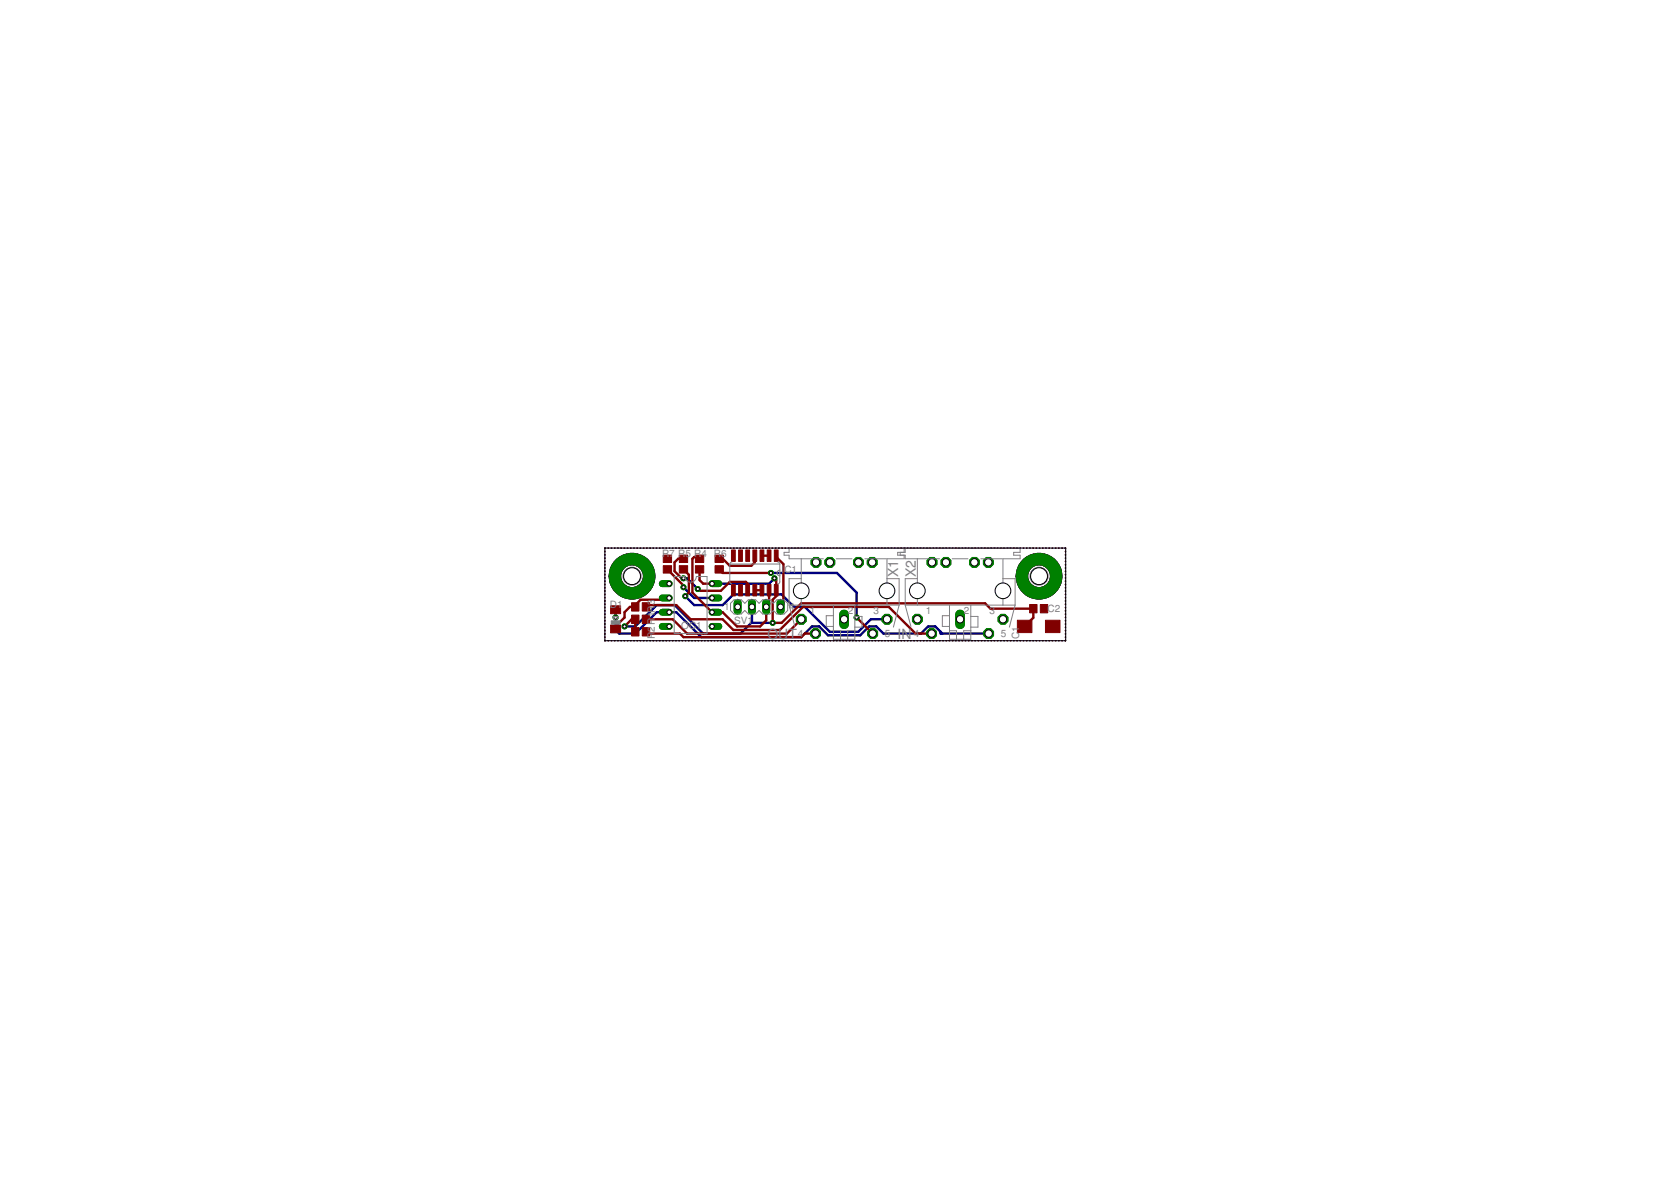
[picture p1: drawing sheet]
<svg xmlns="http://www.w3.org/2000/svg" width="297mm" height="210mm" viewBox="0 0 297 210" stroke-linecap="round" stroke-linejoin="round" font-family="sans-serif">
<defs><g id="words">
<g font-size="2.5" fill="#808080">
<text x="159.6" y="102.5" transform="rotate(-90 159.6 102.5)">X1</text>
<text x="162.8" y="102.5" transform="rotate(-90 162.8 102.5)">X2</text>
<text x="136.4" y="113.6">OUT</text>
<text x="159.6" y="113.6">IN</text>
</g>
<g font-size="1.8" fill="#808080">
<text x="117.7" y="99">R7 R5 R4 R6</text>
<text x="138.9" y="101.8">I</text>
<text x="139.4" y="101.8">C1</text>
<text x="108.4" y="108">D1</text>
<text x="116.4" y="113.6" transform="rotate(-90 116.4 113.6)">R</text>
<text x="116.4" y="112.3" transform="rotate(-90 116.4 112.3)">2R</text>
<text x="116.4" y="109.7" transform="rotate(-90 116.4 109.7)">1R3</text>
<text x="121.1" y="111.7">OC1</text>
<text x="128.7" y="108.5">1</text>
<text x="130.5" y="111">SV1</text>
<text x="140.3" y="108.5">4</text>
<text x="141.8" y="113.2">4</text>
<text x="144" y="109.1">1</text>
<text x="150.7" y="109.1">2</text>
<text x="155.3" y="109.1">3</text>
<text x="157.3" y="113.2">5</text>
<text x="162.4" y="113.2">4</text>
<text x="164.6" y="109.1">1</text>
<text x="171.3" y="109.1">2</text>
<text x="175.9" y="109.1">3</text>
<text x="177.9" y="113.2">5</text>
<text x="181.1" y="113.6" transform="rotate(-90 181.1 113.6)">C</text>
<text x="181.1" y="112.3" transform="rotate(-90 181.1 112.3)">1</text>
<text x="186.2" y="108.8">C2</text>
</g>
</g></defs>
<g fill="#000080" stroke="#000080" stroke-width=".18">
<path d="M181.9 99.4a4.1 4.1 0 0 1 6.4 1.1 4.1 4.1 0 0 1-2.6 5.9 4.1 4.1 0 0 1-5.1-4h2.1a2.04 2.04 0 0 1 3-1.8 2.04 2.04 0 0 1 .2 3.5 2.04 2.04 0 0 1-3.2-1.4v-.3h-2.1a4.2 4.2 0 0 1 1.3-3z" fill-rule="evenodd"/>
<path d="M109.6 99.4a4.1 4.1 0 0 1 6.3 1.1 4.1 4.1 0 0 1-2.6 5.8 4.1 4.1 0 0 1-5-3.9h2a2.04 2.04 0 0 1 3-1.8 2.04 2.04 0 0 1 .2 3.5 2.04 2.04 0 0 1-3.2-1.4v-.3h-2a4 4 0 0 1 1.3-3z" fill-rule="evenodd"/>
<path d="M181.9 99.4a4.1 4.1 0 0 1 6.4 1.1 4.1 4.1 0 0 1-2.6 5.9 4.1 4.1 0 0 1-5.1-4h2.1a2.04 2.04 0 0 1 3-1.8 2.04 2.04 0 0 1 .2 3.5 2.04 2.04 0 0 1-3.2-1.4v-.3h-2.1a4.2 4.2 0 0 1 1.3-3z" fill-rule="evenodd"/>
<path d="M109.6 99.4a4.1 4.1 0 0 1 6.3 1.1 4.1 4.1 0 0 1-2.6 5.8 4.1 4.1 0 0 1-5-3.9h2a2.04 2.04 0 0 1 3-1.8 2.04 2.04 0 0 1 .2 3.5 2.04 2.04 0 0 1-3.2-1.4v-.3h-2a4 4 0 0 1 1.3-3z" fill-rule="evenodd"/>
</g>
<path d="M109.4 109.7v2.3l.7 .6h2.8l3.8-3.8h3.5l4.5 4.4h17.7l1.9-1.9h1.3l1.6 1.6h5.7l1.6-1.6h1.3l1.2 1.3h6.7l1.3-1.3h1.2l1.3 1.3M121.5 104.4l1.9 1.9h3.2M121.5 102.8h.6l1.9 1.9M121.8 106l1.6 1.5h5.1l1.9-1.9h8.5l2.3 2.3h1.9l4.4 4.4h5.1l2.2-2.2h2.9M133.7 107.9v2.7M133.7 110.6l.1 .1h3.6M133.7 110.6l-2.1 2h-6.6l-5.1-5.1h-3.2l-3.8 3.8h-1.9M137 101.8h11.8l3.5 3.5v4.4M137.7 102.8l-1 .9h-10.1M167.2 112.3v.3h8.5" fill="none" stroke="#000080" stroke-width=".42"/>
<g fill="none" stroke="#000080" stroke-width=".25">
<path d="M107.5 98v.1M107.5 98.6v.1M107.5 99.2h.1M107.5 99.7v.1M107.6 97.4l-.1 .1M108.1 97.4h.1M108.7 97.4h.1M109.2 97.4h.1M109.8 97.4h.1M110.4 97.4h.1M111 97.4h.1M111.5 97.4h.1"/>
<path d="M112.1 97.4h.1M112.7 97.4h.1M113.2 97.4h.1M113.8 97.4h.1M114.4 97.4h.1M115 97.4h.1M115.5 97.4h.1M116.1 97.4h.1M116.7 97.4h.1M117.2 97.4h.1M117.8 97.4h.1M118.4 97.4h.1"/>
<path d="M119 97.4h.1M119.5 97.4h.1M120.1 97.4h.1M120.7 97.4h.1M121.3 97.4h.1M121.8 97.4h.1M122.4 97.4h.1M123 97.4h.1M123.5 97.4h.1M124.1 97.4h.1M124.7 97.4h.1M125.3 97.4h.1"/>
<path d="M125.8 97.4h.1M126.4 97.4h.1M127 97.4h.1M127.6 97.4h.1M128.1 97.4h.1M128.7 97.4h.1M129.3 97.4h.1M129.8 97.4h.1M130.4 97.4h.1M131 97.4h.1M131.6 97.4h.1M132.1 97.4h.1"/>
<path d="M132.7 97.4h.1M133.3 97.4h.1M133.8 97.4h.1M134.4 97.4h.1M135 97.4h.1M135.6 97.4h.1M136.1 97.4h.1M136.7 97.4h.1M137.3 97.4h.1M137.8 97.4h.1M138.4 97.4h.1M139 97.4h.1"/>
<path d="M139.6 97.4h.1M140.1 97.4h.1M140.7 97.4h.1M141.3 97.4h.1M141.9 97.4h.1M142.4 97.4h.1M143 97.4h.1M143.6 97.4h.1M144.1 97.4h.1M144.7 97.4h.1M145.3 97.4h.1M145.9 97.4h.1"/>
<path d="M146.4 97.4h.1M147 97.4h.1M147.6 97.4h.1M148.1 97.4h.1M148.7 97.4h.1M149.3 97.4h.1M149.9 97.4h.1M150.4 97.4h.1M151 97.4h.1M151.6 97.4h.1M152.1 97.4h.1M152.7 97.4h.1"/>
<path d="M153.3 97.4h.1M153.9 97.4h.1M154.4 97.4h.1M155 97.4h.1M155.6 97.4h.1M156.1 97.4h.1M156.7 97.4h.1M157.3 97.4h.1M157.9 97.4h.1M158.4 97.4h.1M159 97.4h.1M159.6 97.4h.1"/>
<path d="M160.2 97.4h.1M160.7 97.4h.1M161.3 97.4h.1M161.9 97.4h.1M162.5 97.4h.1M163 97.4h.1M163.6 97.4h.1M164.2 97.4h.1M164.7 97.4h.1M165.3 97.4h.1M165.9 97.4h.1M166.5 97.4h.1"/>
<path d="M167 97.4h.1M167.6 97.4h.1M168.2 97.4h.1M168.7 97.4h.1M169.3 97.4h.1M169.9 97.4h.1M170.5 97.4h.1M171 97.4h.1M171.6 97.4h.1M172.2 97.4h.1M172.7 97.4h.1M173.3 97.4h.1"/>
<path d="M173.9 97.4h.1M174.5 97.4h.1M175 97.4h.1M175.6 97.4h.1M176.2 97.4h.1M176.7 97.4h.1M177.3 97.4h.1M177.9 97.4h.1M178.5 97.4h.1M179 97.4h.1M179.6 97.4h.1M180.2 97.4h.1"/>
<path d="M180.8 97.4h.1M181.3 97.4h.1M181.9 97.4h.1M182.5 97.4h.1M183 97.4h.1M183.6 97.4h.1M184.2 97.4h.1M184.8 97.4h.1M185.3 97.4h.1M185.9 97.4h.1M186.5 97.4h.1M187 97.4h.1"/>
<path d="M187.6 97.4h.1M188.2 97.4h.1M188.8 97.4h.1M189.3 97.4l.1 .1M189.4 98v.1M189.4 98.6v.1M189.4 99.2h.1M189.4 99.7v.1M107.5 100.3v.1M107.5 100.9v.1M107.5 101.5v.1M107.5 102.1v.1"/>
<path d="M107.5 102.7h.1M107.5 103.3h.1M107.5 103.8v.1M107.5 104.4v.1M107.5 105v.1M107.5 105.6v.1M107.5 106.2v.1M107.5 106.8h.1M107.5 107.4h.1M107.5 107.9v.1M107.5 108.5v.1M107.5 109.1v.1"/>
<path d="M107.5 109.7v.1M107.5 110.3v.1M107.5 110.9v.1M107.5 111.5h.1M107.5 112v.1M107.5 112.6v.1M107.5 113.2v.1M107.5 113.8l.1 .1M108.1 113.9h.1M108.7 113.9h.1M109.2 113.9h.1M109.8 113.9h.1"/>
<path d="M110.4 113.9h.1M111 113.9h.1M111.5 113.9h.1M112.1 113.9h.1M112.7 113.9h.1M113.2 113.9h.1M113.8 113.9h.1M114.4 113.9h.1M115 113.9h.1M115.5 113.9h.1M116.1 113.9h.1M116.7 113.9h.1"/>
<path d="M117.2 113.9h.1M117.8 113.9h.1M118.4 113.9h.1M119 113.9h.1M119.5 113.9h.1M120.1 113.9h.1M120.7 113.9h.1M121.3 113.9h.1M121.8 113.9h.1M122.4 113.9h.1M123 113.9h.1M123.5 113.9h.1"/>
<path d="M124.1 113.9h.1M124.7 113.9h.1M125.3 113.9h.1M125.8 113.9h.1M126.4 113.9h.1M127 113.9h.1M127.6 113.9h.1M128.1 113.9h.1M128.7 113.9h.1M129.3 113.9h.1M129.8 113.9h.1M130.4 113.9h.1"/>
<path d="M131 113.9h.1M131.6 113.9h.1M132.1 113.9h.1M132.7 113.9h.1M133.3 113.9h.1M133.8 113.9h.1M134.4 113.9h.1M135 113.9h.1M135.6 113.9h.1M136.1 113.9h.1M136.7 113.9h.1M137.3 113.9h.1"/>
<path d="M137.8 113.9h.1M138.4 113.9h.1M139 113.9h.1M139.6 113.9h.1M140.1 113.9h.1M140.7 113.9h.1M141.3 113.9h.1M141.9 113.9h.1M142.4 113.9h.1M143 113.9h.1M143.6 113.9h.1M144.1 113.9h.1"/>
<path d="M144.7 113.9h.1M145.3 113.9h.1M145.9 113.9h.1M146.4 113.9h.1M147 113.9h.1M147.6 113.9h.1M148.1 113.9h.1M148.7 113.9h.1M149.3 113.9h.1M149.9 113.9h.1M150.4 113.9h.1M151 113.9h.1"/>
<path d="M151.6 113.9h.1M152.1 113.9h.1M152.7 113.9h.1M153.3 113.9h.1M153.9 113.9h.1M154.4 113.9h.1M155 113.9h.1M155.6 113.9h.1M156.1 113.9h.1M156.7 113.9h.1M157.3 113.9h.1M157.9 113.9h.1"/>
<path d="M158.4 113.9h.1M159 113.9h.1M159.6 113.9h.1M160.2 113.9h.1M160.7 113.9h.1M161.3 113.9h.1M161.9 113.9h.1M162.5 113.9h.1M163 113.9h.1M163.6 113.9h.1M164.2 113.9h.1M164.7 113.9h.1"/>
<path d="M165.3 113.9h.1M165.9 113.9h.1M166.5 113.9h.1M167 113.9h.1M167.6 113.9h.1M168.2 113.9h.1M168.7 113.9h.1M169.3 113.9h.1M169.9 113.9h.1M170.5 113.9h.1M171 113.9h.1M171.6 113.9h.1"/>
<path d="M172.2 113.9h.1M172.7 113.9h.1M173.3 113.9h.1M173.9 113.9h.1M174.5 113.9h.1M175 113.9h.1M175.6 113.9h.1M176.2 113.9h.1M176.7 113.9h.1M177.3 113.9h.1M177.9 113.9h.1M178.5 113.9h.1"/>
<path d="M179 113.9h.1M179.6 113.9h.1M180.2 113.9h.1M180.8 113.9h.1M181.3 113.9h.1M181.9 113.9h.1M182.5 113.9h.1M183 113.9h.1M183.6 113.9h.1M184.2 113.9h.1M184.8 113.9h.1M185.3 113.9h.1"/>
<path d="M185.9 113.9h.1M186.5 113.9h.1M187 113.9h.1M187.6 113.9h.1M188.2 113.9h.1M188.8 113.9h.1M189.4 100.3v.1M189.4 100.9v.1M189.4 101.5v.1M189.4 102.1v.1M189.4 102.7h.1M189.4 103.3h.1"/>
<path d="M189.4 103.8v.1M189.4 104.4v.1M189.4 105v.1M189.4 105.6v.1M189.4 106.2v.1M189.4 106.8h.1M189.4 107.4h.1M189.4 107.9v.1M189.4 108.5v.1M189.4 109.1v.1M189.4 109.7v.1M189.4 110.3v.1"/>
<path d="M189.4 110.9v.1M189.4 111.5h.1M189.4 112v.1M189.4 112.6v.1M189.4 113.2v.1M189.4 113.8l-.1 .1"/>
</g>
<path d="M131.1 107.1v1.5" fill="none" stroke="#008000" stroke-width="1.4"/>
<circle cx="131.1" cy="107.9" r=".51" fill="#fff" stroke="#000" stroke-width=".18"/>
<path d="M133.7 107.1v1.5" fill="none" stroke="#008000" stroke-width="1.4"/>
<circle cx="133.7" cy="107.9" r=".51" fill="#fff" stroke="#000" stroke-width=".18"/>
<path d="M136.2 107.1v1.5" fill="none" stroke="#008000" stroke-width="1.4"/>
<circle cx="136.2" cy="107.9" r=".51" fill="#fff" stroke="#000" stroke-width=".18"/>
<path d="M138.7 107.1v1.5" fill="none" stroke="#008000" stroke-width="1.4"/>
<circle cx="138.7" cy="107.9" r=".51" fill="#fff" stroke="#000" stroke-width=".18"/>
<path d="M117.7 103.7h1.3" fill="none" stroke="#008000" stroke-width="1.2"/>
<circle cx="119" cy="103.7" r=".4" fill="#fff" stroke="#000" stroke-width=".18"/>
<path d="M117.7 106.3h1.3" fill="none" stroke="#008000" stroke-width="1.2"/>
<circle cx="119" cy="106.3" r=".4" fill="#fff" stroke="#000" stroke-width=".18"/>
<path d="M126.6 106.3h1.2" fill="none" stroke="#008000" stroke-width="1.2"/>
<circle cx="126.6" cy="106.3" r=".4" fill="#fff" stroke="#000" stroke-width=".18"/>
<path d="M126.6 103.7h1.2" fill="none" stroke="#008000" stroke-width="1.2"/>
<circle cx="126.6" cy="103.7" r=".4" fill="#fff" stroke="#000" stroke-width=".18"/>
<path d="M117.7 108.8h1.3" fill="none" stroke="#008000" stroke-width="1.2"/>
<circle cx="119" cy="108.8" r=".4" fill="#fff" stroke="#000" stroke-width=".18"/>
<path d="M117.7 111.3h1.3" fill="none" stroke="#008000" stroke-width="1.2"/>
<circle cx="119" cy="111.3" r=".4" fill="#fff" stroke="#000" stroke-width=".18"/>
<path d="M126.6 108.8h1.2" fill="none" stroke="#008000" stroke-width="1.2"/>
<circle cx="126.6" cy="108.8" r=".4" fill="#fff" stroke="#000" stroke-width=".18"/>
<path d="M126.6 111.3h1.2" fill="none" stroke="#008000" stroke-width="1.2"/>
<circle cx="126.6" cy="111.3" r=".4" fill="#fff" stroke="#000" stroke-width=".18"/>
<path d="M170.7 109.2v1.7" fill="none" stroke="#008000" stroke-width="1.7"/>
<circle cx="170.7" cy="110.1" r=".66" fill="#fff" stroke="#000" stroke-width=".18"/>
<circle cx="163.1" cy="110.1" r=".94" fill="#008000" stroke="#008000" stroke-width=".18"/>
<circle cx="163.1" cy="110.1" r=".66" fill="#fff" stroke="#000" stroke-width=".18"/>
<circle cx="178.3" cy="110.1" r=".94" fill="#008000" stroke="#008000" stroke-width=".18"/>
<circle cx="178.3" cy="110.1" r=".66" fill="#fff" stroke="#000" stroke-width=".18"/>
<circle cx="165.6" cy="112.6" r=".94" fill="#008000" stroke="#008000" stroke-width=".18"/>
<circle cx="165.6" cy="112.6" r=".66" fill="#fff" stroke="#000" stroke-width=".18"/>
<circle cx="175.7" cy="112.6" r=".94" fill="#008000" stroke="#008000" stroke-width=".18"/>
<circle cx="175.7" cy="112.6" r=".66" fill="#fff" stroke="#000" stroke-width=".18"/>
<circle cx="168.1" cy="99.9" r=".94" fill="#008000" stroke="#008000" stroke-width=".18"/>
<circle cx="168.1" cy="99.9" r=".66" fill="#fff" stroke="#000" stroke-width=".18"/>
<circle cx="173.2" cy="99.9" r=".94" fill="#008000" stroke="#008000" stroke-width=".18"/>
<circle cx="173.2" cy="99.9" r=".66" fill="#fff" stroke="#000" stroke-width=".18"/>
<circle cx="175.7" cy="99.9" r=".94" fill="#008000" stroke="#008000" stroke-width=".18"/>
<circle cx="175.7" cy="99.9" r=".66" fill="#fff" stroke="#000" stroke-width=".18"/>
<circle cx="165.7" cy="99.9" r=".94" fill="#008000" stroke="#008000" stroke-width=".18"/>
<circle cx="165.7" cy="99.9" r=".66" fill="#fff" stroke="#000" stroke-width=".18"/>
<path d="M150.1 109.2v1.7" fill="none" stroke="#008000" stroke-width="1.7"/>
<circle cx="150.1" cy="110.1" r=".66" fill="#fff" stroke="#000" stroke-width=".18"/>
<circle cx="142.4" cy="110.1" r=".94" fill="#008000" stroke="#008000" stroke-width=".18"/>
<circle cx="142.4" cy="110.1" r=".66" fill="#fff" stroke="#000" stroke-width=".18"/>
<circle cx="157.7" cy="110.1" r=".94" fill="#008000" stroke="#008000" stroke-width=".18"/>
<circle cx="157.7" cy="110.1" r=".66" fill="#fff" stroke="#000" stroke-width=".18"/>
<circle cx="145" cy="112.6" r=".94" fill="#008000" stroke="#008000" stroke-width=".18"/>
<circle cx="145" cy="112.6" r=".66" fill="#fff" stroke="#000" stroke-width=".18"/>
<circle cx="155.1" cy="112.6" r=".94" fill="#008000" stroke="#008000" stroke-width=".18"/>
<circle cx="155.1" cy="112.6" r=".66" fill="#fff" stroke="#000" stroke-width=".18"/>
<circle cx="147.5" cy="99.9" r=".94" fill="#008000" stroke="#008000" stroke-width=".18"/>
<circle cx="147.5" cy="99.9" r=".66" fill="#fff" stroke="#000" stroke-width=".18"/>
<circle cx="152.6" cy="99.9" r=".94" fill="#008000" stroke="#008000" stroke-width=".18"/>
<circle cx="152.6" cy="99.9" r=".66" fill="#fff" stroke="#000" stroke-width=".18"/>
<circle cx="155" cy="99.9" r=".94" fill="#008000" stroke="#008000" stroke-width=".18"/>
<circle cx="155" cy="99.9" r=".66" fill="#fff" stroke="#000" stroke-width=".18"/>
<circle cx="145.1" cy="99.9" r=".94" fill="#008000" stroke="#008000" stroke-width=".18"/>
<circle cx="145.1" cy="99.9" r=".66" fill="#fff" stroke="#000" stroke-width=".18"/>
<circle cx="137.4" cy="110.7" r=".44" fill="#008000" stroke="#008000" stroke-width=".18"/>
<circle cx="137.4" cy="110.7" r=".3" fill="#fff" stroke="#000" stroke-width=".18"/>
<circle cx="137.7" cy="102.8" r=".44" fill="#008000" stroke="#008000" stroke-width=".18"/>
<circle cx="137.7" cy="102.8" r=".3" fill="#fff" stroke="#000" stroke-width=".18"/>
<circle cx="111" cy="111.3" r=".44" fill="#008000" stroke="#008000" stroke-width=".18"/>
<circle cx="111" cy="111.3" r=".3" fill="#fff" stroke="#000" stroke-width=".18"/>
<circle cx="109.4" cy="109.7" r=".44" fill="#008000" stroke="#008000" stroke-width=".18"/>
<circle cx="109.4" cy="109.7" r=".3" fill="#fff" stroke="#000" stroke-width=".18"/>
<circle cx="137" cy="101.8" r=".44" fill="#008000" stroke="#008000" stroke-width=".18"/>
<circle cx="137" cy="101.8" r=".3" fill="#fff" stroke="#000" stroke-width=".18"/>
<circle cx="152.3" cy="109.7" r=".44" fill="#008000" stroke="#008000" stroke-width=".18"/>
<circle cx="152.3" cy="109.7" r=".3" fill="#fff" stroke="#000" stroke-width=".18"/>
<circle cx="121.5" cy="104.4" r=".44" fill="#008000" stroke="#008000" stroke-width=".18"/>
<circle cx="121.5" cy="104.4" r=".3" fill="#fff" stroke="#000" stroke-width=".18"/>
<circle cx="124" cy="104.7" r=".44" fill="#008000" stroke="#008000" stroke-width=".18"/>
<circle cx="124" cy="104.7" r=".3" fill="#fff" stroke="#000" stroke-width=".18"/>
<circle cx="121.5" cy="102.8" r=".44" fill="#008000" stroke="#008000" stroke-width=".18"/>
<circle cx="121.5" cy="102.8" r=".3" fill="#fff" stroke="#000" stroke-width=".18"/>
<circle cx="121.8" cy="106" r=".44" fill="#008000" stroke="#008000" stroke-width=".18"/>
<circle cx="121.8" cy="106" r=".3" fill="#fff" stroke="#000" stroke-width=".18"/>
<g fill="#800000" stroke="#800000" stroke-width=".18">
<path d="M114.2 109.3h1.3v1.5h-1.3z"/>
<path d="M112.3 109.3h1.3v1.5h-1.3z"/>
<path d="M114.2 111.5h1.3v1.5h-1.3z"/>
<path d="M112.3 111.5h1.3v1.5h-1.3z"/>
<path d="M112.3 107.1h1.3v1.5h-1.3z"/>
<path d="M114.2 107.1h1.3v1.5h-1.3z"/>
<path d="M108.5 111.1h1.8v1.4h-1.8z"/>
<path d="M108.5 107.7h1.8v1.4h-1.8z"/>
<path d="M123.6 98.7h1.5v1.3h-1.5z"/>
<path d="M123.6 100.5h1.5v1.4h-1.5z"/>
<path d="M120.8 100.5h1.4v1.4h-1.4z"/>
<path d="M120.8 98.7h1.4v1.3h-1.4z"/>
<path d="M127.1 100.5h1.5v1.4h-1.5z"/>
<path d="M127.1 98.7h1.5v1.3h-1.5z"/>
<path d="M180.8 110.2h2.6v2.2h-2.6z"/>
<path d="M185.8 110.2h2.6v2.2h-2.6z"/>
<path d="M183 107.4h1.3v1.5h-1.3z"/>
<path d="M184.9 107.4h1.3v1.5h-1.3z"/>
<path d="M117.9 100.5h1.5v1.4h-1.5z"/>
<path d="M117.9 98.7h1.5v1.3h-1.5z"/>
<path d="M137.6 97.7h.7v2.1h-.7z"/>
<path d="M137.6 103.9h.7v2h-.7z"/>
<path d="M136.4 97.7h.7v2.1h-.7z"/>
<path d="M135.1 97.7h.7v2.1h-.7z"/>
<path d="M136.4 103.9h.7v2h-.7z"/>
<path d="M135.1 103.9h.7v2h-.7z"/>
<path d="M133.8 97.7h.7v2.1h-.7z"/>
<path d="M133.8 103.9h.7v2h-.7z"/>
<path d="M132.6 97.7h.6v2.1h-.6z"/>
<path d="M131.3 97.7h.7v2.1h-.7z"/>
<path d="M132.6 103.9h.6v2h-.6z"/>
<path d="M131.3 103.9h.7v2h-.7z"/>
<path d="M130 97.7h.7v2.1h-.7z"/>
<path d="M130 103.9h.7v2h-.7z"/>
</g>
<g fill="none" stroke="#800000" stroke-width=".42">
<path d="M121.5 99.3h-1l-.6 .6v1.6l1.3 1.3h.3M121.5 99.3h.1M124.4 99.3l-.1-.3h-.9l-.3 .3v6l3.5 3.5h1.9l2.5 2.5h4.1l1.1-1v-2.4l.5-.5v-2.5M134.2 98.8v1.1l-.7 .7h-3.8l-1.2-1.3h-.7M135.4 98.8h1.3M138 98.8v.2l1.3 1.2v7.2l-.6 .5M109.4 108.4v1.3M111 111.3l1.3-1.2h.6v2.2M112.9 107.9h-.9l-1 .9v.9l-1.6 1.6v.5M114.8 110.1h4.8l2.5 2.5h17.8l2.5-2.5M114.8 107.9l-.3-.4h5.7l2.6 2.6h5.7l1.9 1.9h8.2l4.1-4.1h15.3l4.8 4.7h2.8M114.8 112.3l-.3 .3h6.4l.6 .6h20.9l.7-.6h1.9"/>
<path d="M118.6 101.2l2.9 2.9v.3M119 106.3l-.4 .3h-4.7l-1.3 1.3M121.5 101.2l.9 1v3.1l-.6 .7M124 104.7l.4 .3h3.7l1.6-1.6h2.9l.3 .3v1.2M124.4 101.2v1.9l.6 .6h1.6M127.8 101.2l.7 .6h8.5M134.2 104.9h1.2M137.7 102.8l.3 .3v2.9l-.6 .6v4.1h1.5l3.5-3.5h32.7l1 1h7.6v1.6l-1.6 1.5M152.3 109.7l2.8 2.9"/>
</g>
<g fill="none" stroke="#800000" stroke-width=".25">
<path d="M107.5 98v.1M107.5 98.6v.1M107.5 99.2h.1M107.5 99.7v.1M107.6 97.4l-.1 .1M108.1 97.4h.1M108.7 97.4h.1M109.2 97.4h.1M109.8 97.4h.1M110.4 97.4h.1M111 97.4h.1M111.5 97.4h.1"/>
<path d="M112.1 97.4h.1M112.7 97.4h.1M113.2 97.4h.1M113.8 97.4h.1M114.4 97.4h.1M115 97.4h.1M115.5 97.4h.1M116.1 97.4h.1M116.7 97.4h.1M117.2 97.4h.1M117.8 97.4h.1M118.4 97.4h.1"/>
<path d="M119 97.4h.1M119.5 97.4h.1M120.1 97.4h.1M120.7 97.4h.1M121.3 97.4h.1M121.8 97.4h.1M122.4 97.4h.1M123 97.4h.1M123.5 97.4h.1M124.1 97.4h.1M124.7 97.4h.1M125.3 97.4h.1"/>
<path d="M125.8 97.4h.1M126.4 97.4h.1M127 97.4h.1M127.6 97.4h.1M128.1 97.4h.1M128.7 97.4h.1M129.3 97.4h.1M129.8 97.4h.1M130.4 97.4h.1M131 97.4h.1M131.6 97.4h.1M132.1 97.4h.1"/>
<path d="M132.7 97.4h.1M133.3 97.4h.1M133.8 97.4h.1M134.4 97.4h.1M135 97.4h.1M135.6 97.4h.1M136.1 97.4h.1M136.7 97.4h.1M137.3 97.4h.1M137.8 97.4h.1M138.4 97.4h.1M139 97.4h.1"/>
<path d="M139.6 97.4h.1M140.1 97.4h.1M140.7 97.4h.1M141.3 97.4h.1M141.9 97.4h.1M142.4 97.4h.1M143 97.4h.1M143.6 97.4h.1M144.1 97.4h.1M144.7 97.4h.1M145.3 97.4h.1M145.9 97.4h.1"/>
<path d="M146.4 97.4h.1M147 97.4h.1M147.6 97.4h.1M148.1 97.4h.1M148.7 97.4h.1M149.3 97.4h.1M149.9 97.4h.1M150.4 97.4h.1M151 97.4h.1M151.6 97.4h.1M152.1 97.4h.1M152.7 97.4h.1"/>
<path d="M153.3 97.4h.1M153.9 97.4h.1M154.4 97.4h.1M155 97.4h.1M155.6 97.4h.1M156.1 97.4h.1M156.7 97.4h.1M157.3 97.4h.1M157.9 97.4h.1M158.4 97.4h.1M159 97.4h.1M159.6 97.4h.1"/>
<path d="M160.2 97.4h.1M160.7 97.4h.1M161.3 97.4h.1M161.9 97.4h.1M162.5 97.4h.1M163 97.4h.1M163.6 97.4h.1M164.2 97.4h.1M164.7 97.4h.1M165.3 97.4h.1M165.9 97.4h.1M166.5 97.4h.1"/>
<path d="M167 97.4h.1M167.6 97.4h.1M168.2 97.4h.1M168.7 97.4h.1M169.3 97.4h.1M169.9 97.4h.1M170.5 97.4h.1M171 97.4h.1M171.6 97.4h.1M172.2 97.4h.1M172.7 97.4h.1M173.3 97.4h.1"/>
<path d="M173.9 97.4h.1M174.5 97.4h.1M175 97.4h.1M175.6 97.4h.1M176.2 97.4h.1M176.7 97.4h.1M177.3 97.4h.1M177.9 97.4h.1M178.5 97.4h.1M179 97.4h.1M179.6 97.4h.1M180.2 97.4h.1"/>
<path d="M180.8 97.4h.1M181.3 97.4h.1M181.9 97.4h.1M182.5 97.4h.1M183 97.4h.1M183.6 97.4h.1M184.2 97.4h.1M184.8 97.4h.1M185.3 97.4h.1M185.9 97.4h.1M186.5 97.4h.1M187 97.4h.1"/>
<path d="M187.6 97.4h.1M188.2 97.4h.1M188.8 97.4h.1M189.3 97.4l.1 .1M189.4 98v.1M189.4 98.6v.1M189.4 99.2h.1M189.4 99.7v.1M107.5 100.3v.1M107.5 100.9v.1M107.5 101.5v.1M107.5 102.1v.1"/>
<path d="M107.5 102.7h.1M107.5 103.3h.1M107.5 103.8v.1M107.5 104.4v.1M107.5 105v.1M107.5 105.6v.1M107.5 106.2v.1M107.5 106.8h.1M107.5 107.4h.1M107.5 107.9v.1M107.5 108.5v.1M107.5 109.1v.1"/>
<path d="M107.5 109.7v.1M107.5 110.3v.1M107.5 110.9v.1M107.5 111.5h.1M107.5 112v.1M107.5 112.6v.1M107.5 113.2v.1M107.5 113.8l.1 .1M108.1 113.9h.1M108.7 113.9h.1M109.2 113.9h.1M109.8 113.9h.1"/>
<path d="M110.4 113.9h.1M111 113.9h.1M111.5 113.9h.1M112.1 113.9h.1M112.7 113.9h.1M113.2 113.9h.1M113.8 113.9h.1M114.4 113.9h.1M115 113.9h.1M115.5 113.9h.1M116.1 113.9h.1M116.7 113.9h.1"/>
<path d="M117.2 113.9h.1M117.8 113.9h.1M118.4 113.9h.1M119 113.9h.1M119.5 113.9h.1M120.1 113.9h.1M120.7 113.9h.1M121.3 113.9h.1M121.8 113.9h.1M122.4 113.9h.1M123 113.9h.1M123.5 113.9h.1"/>
<path d="M124.1 113.9h.1M124.7 113.9h.1M125.3 113.9h.1M125.8 113.9h.1M126.4 113.9h.1M127 113.9h.1M127.6 113.9h.1M128.1 113.9h.1M128.7 113.9h.1M129.3 113.9h.1M129.8 113.9h.1M130.4 113.9h.1"/>
<path d="M131 113.9h.1M131.6 113.9h.1M132.1 113.9h.1M132.7 113.9h.1M133.3 113.9h.1M133.8 113.9h.1M134.4 113.9h.1M135 113.9h.1M135.6 113.9h.1M136.1 113.9h.1M136.7 113.9h.1M137.3 113.9h.1"/>
<path d="M137.8 113.9h.1M138.4 113.9h.1M139 113.9h.1M139.6 113.9h.1M140.1 113.9h.1M140.7 113.9h.1M141.3 113.9h.1M141.9 113.9h.1M142.4 113.9h.1M143 113.9h.1M143.6 113.9h.1M144.1 113.9h.1"/>
<path d="M144.7 113.9h.1M145.3 113.9h.1M145.9 113.9h.1M146.4 113.9h.1M147 113.9h.1M147.6 113.9h.1M148.1 113.9h.1M148.7 113.9h.1M149.3 113.9h.1M149.9 113.9h.1M150.4 113.9h.1M151 113.9h.1"/>
<path d="M151.6 113.9h.1M152.1 113.9h.1M152.7 113.9h.1M153.3 113.9h.1M153.9 113.9h.1M154.4 113.9h.1M155 113.9h.1M155.6 113.9h.1M156.1 113.9h.1M156.7 113.9h.1M157.3 113.9h.1M157.9 113.9h.1"/>
<path d="M158.4 113.9h.1M159 113.9h.1M159.6 113.9h.1M160.2 113.9h.1M160.7 113.9h.1M161.3 113.9h.1M161.9 113.9h.1M162.5 113.9h.1M163 113.9h.1M163.6 113.9h.1M164.2 113.9h.1M164.7 113.9h.1"/>
<path d="M165.3 113.9h.1M165.9 113.9h.1M166.5 113.9h.1M167 113.9h.1M167.6 113.9h.1M168.2 113.9h.1M168.7 113.9h.1M169.3 113.9h.1M169.9 113.9h.1M170.5 113.9h.1M171 113.9h.1M171.6 113.9h.1"/>
<path d="M172.2 113.9h.1M172.7 113.9h.1M173.3 113.9h.1M173.9 113.9h.1M174.5 113.9h.1M175 113.9h.1M175.6 113.9h.1M176.2 113.9h.1M176.7 113.9h.1M177.3 113.9h.1M177.9 113.9h.1M178.5 113.9h.1"/>
<path d="M179 113.9h.1M179.6 113.9h.1M180.2 113.9h.1M180.8 113.9h.1M181.3 113.9h.1M181.9 113.9h.1M182.5 113.9h.1M183 113.9h.1M183.6 113.9h.1M184.2 113.9h.1M184.8 113.9h.1M185.3 113.9h.1"/>
<path d="M185.9 113.9h.1M186.5 113.9h.1M187 113.9h.1M187.6 113.9h.1M188.2 113.9h.1M188.8 113.9h.1M189.4 100.3v.1M189.4 100.9v.1M189.4 101.5v.1M189.4 102.1v.1M189.4 102.7h.1M189.4 103.3h.1"/>
<path d="M189.4 103.8v.1M189.4 104.4v.1M189.4 105v.1M189.4 105.6v.1M189.4 106.2v.1M189.4 106.8h.1M189.4 107.4h.1M189.4 107.9v.1M189.4 108.5v.1M189.4 109.1v.1M189.4 109.7v.1M189.4 110.3v.1"/>
<path d="M189.4 110.9v.1M189.4 111.5h.1M189.4 112v.1M189.4 112.6v.1M189.4 113.2v.1M189.4 113.8l-.1 .1"/>
</g>
<path d="M131.1 107.1v1.5" fill="none" stroke="#008000" stroke-width="1.4"/>
<circle cx="131.1" cy="107.9" r=".51" fill="#fff" stroke="#000" stroke-width=".18"/>
<path d="M133.7 107.1v1.5" fill="none" stroke="#008000" stroke-width="1.4"/>
<circle cx="133.7" cy="107.9" r=".51" fill="#fff" stroke="#000" stroke-width=".18"/>
<path d="M136.2 107.1v1.5" fill="none" stroke="#008000" stroke-width="1.4"/>
<circle cx="136.2" cy="107.9" r=".51" fill="#fff" stroke="#000" stroke-width=".18"/>
<path d="M138.7 107.1v1.5" fill="none" stroke="#008000" stroke-width="1.4"/>
<circle cx="138.7" cy="107.9" r=".51" fill="#fff" stroke="#000" stroke-width=".18"/>
<path d="M117.7 103.7h1.3" fill="none" stroke="#008000" stroke-width="1.2"/>
<circle cx="119" cy="103.7" r=".4" fill="#fff" stroke="#000" stroke-width=".18"/>
<path d="M117.7 106.3h1.3" fill="none" stroke="#008000" stroke-width="1.2"/>
<circle cx="119" cy="106.3" r=".4" fill="#fff" stroke="#000" stroke-width=".18"/>
<path d="M126.6 106.3h1.2" fill="none" stroke="#008000" stroke-width="1.2"/>
<circle cx="126.6" cy="106.3" r=".4" fill="#fff" stroke="#000" stroke-width=".18"/>
<path d="M126.6 103.7h1.2" fill="none" stroke="#008000" stroke-width="1.2"/>
<circle cx="126.6" cy="103.7" r=".4" fill="#fff" stroke="#000" stroke-width=".18"/>
<path d="M117.7 108.8h1.3" fill="none" stroke="#008000" stroke-width="1.2"/>
<circle cx="119" cy="108.8" r=".4" fill="#fff" stroke="#000" stroke-width=".18"/>
<path d="M117.7 111.3h1.3" fill="none" stroke="#008000" stroke-width="1.2"/>
<circle cx="119" cy="111.3" r=".4" fill="#fff" stroke="#000" stroke-width=".18"/>
<path d="M126.6 108.8h1.2" fill="none" stroke="#008000" stroke-width="1.2"/>
<circle cx="126.6" cy="108.8" r=".4" fill="#fff" stroke="#000" stroke-width=".18"/>
<path d="M126.6 111.3h1.2" fill="none" stroke="#008000" stroke-width="1.2"/>
<circle cx="126.6" cy="111.3" r=".4" fill="#fff" stroke="#000" stroke-width=".18"/>
<path d="M170.7 109.2v1.7" fill="none" stroke="#008000" stroke-width="1.7"/>
<circle cx="170.7" cy="110.1" r=".66" fill="#fff" stroke="#000" stroke-width=".18"/>
<circle cx="163.1" cy="110.1" r=".94" fill="#008000" stroke="#008000" stroke-width=".18"/>
<circle cx="163.1" cy="110.1" r=".66" fill="#fff" stroke="#000" stroke-width=".18"/>
<circle cx="178.3" cy="110.1" r=".94" fill="#008000" stroke="#008000" stroke-width=".18"/>
<circle cx="178.3" cy="110.1" r=".66" fill="#fff" stroke="#000" stroke-width=".18"/>
<circle cx="165.6" cy="112.6" r=".94" fill="#008000" stroke="#008000" stroke-width=".18"/>
<circle cx="165.6" cy="112.6" r=".66" fill="#fff" stroke="#000" stroke-width=".18"/>
<circle cx="175.7" cy="112.6" r=".94" fill="#008000" stroke="#008000" stroke-width=".18"/>
<circle cx="175.7" cy="112.6" r=".66" fill="#fff" stroke="#000" stroke-width=".18"/>
<circle cx="168.1" cy="99.9" r=".94" fill="#008000" stroke="#008000" stroke-width=".18"/>
<circle cx="168.1" cy="99.9" r=".66" fill="#fff" stroke="#000" stroke-width=".18"/>
<circle cx="173.2" cy="99.9" r=".94" fill="#008000" stroke="#008000" stroke-width=".18"/>
<circle cx="173.2" cy="99.9" r=".66" fill="#fff" stroke="#000" stroke-width=".18"/>
<circle cx="175.7" cy="99.9" r=".94" fill="#008000" stroke="#008000" stroke-width=".18"/>
<circle cx="175.7" cy="99.9" r=".66" fill="#fff" stroke="#000" stroke-width=".18"/>
<circle cx="165.7" cy="99.9" r=".94" fill="#008000" stroke="#008000" stroke-width=".18"/>
<circle cx="165.7" cy="99.9" r=".66" fill="#fff" stroke="#000" stroke-width=".18"/>
<path d="M150.1 109.2v1.7" fill="none" stroke="#008000" stroke-width="1.7"/>
<circle cx="150.1" cy="110.1" r=".66" fill="#fff" stroke="#000" stroke-width=".18"/>
<circle cx="142.4" cy="110.1" r=".94" fill="#008000" stroke="#008000" stroke-width=".18"/>
<circle cx="142.4" cy="110.1" r=".66" fill="#fff" stroke="#000" stroke-width=".18"/>
<circle cx="157.7" cy="110.1" r=".94" fill="#008000" stroke="#008000" stroke-width=".18"/>
<circle cx="157.7" cy="110.1" r=".66" fill="#fff" stroke="#000" stroke-width=".18"/>
<circle cx="145" cy="112.6" r=".94" fill="#008000" stroke="#008000" stroke-width=".18"/>
<circle cx="145" cy="112.6" r=".66" fill="#fff" stroke="#000" stroke-width=".18"/>
<circle cx="155.1" cy="112.6" r=".94" fill="#008000" stroke="#008000" stroke-width=".18"/>
<circle cx="155.1" cy="112.6" r=".66" fill="#fff" stroke="#000" stroke-width=".18"/>
<circle cx="147.5" cy="99.9" r=".94" fill="#008000" stroke="#008000" stroke-width=".18"/>
<circle cx="147.5" cy="99.9" r=".66" fill="#fff" stroke="#000" stroke-width=".18"/>
<circle cx="152.6" cy="99.9" r=".94" fill="#008000" stroke="#008000" stroke-width=".18"/>
<circle cx="152.6" cy="99.9" r=".66" fill="#fff" stroke="#000" stroke-width=".18"/>
<circle cx="155" cy="99.9" r=".94" fill="#008000" stroke="#008000" stroke-width=".18"/>
<circle cx="155" cy="99.9" r=".66" fill="#fff" stroke="#000" stroke-width=".18"/>
<circle cx="145.1" cy="99.9" r=".94" fill="#008000" stroke="#008000" stroke-width=".18"/>
<circle cx="145.1" cy="99.9" r=".66" fill="#fff" stroke="#000" stroke-width=".18"/>
<circle cx="137.4" cy="110.7" r=".44" fill="#008000" stroke="#008000" stroke-width=".18"/>
<circle cx="137.4" cy="110.7" r=".3" fill="#fff" stroke="#000" stroke-width=".18"/>
<circle cx="137.7" cy="102.8" r=".44" fill="#008000" stroke="#008000" stroke-width=".18"/>
<circle cx="137.7" cy="102.8" r=".3" fill="#fff" stroke="#000" stroke-width=".18"/>
<circle cx="111" cy="111.3" r=".44" fill="#008000" stroke="#008000" stroke-width=".18"/>
<circle cx="111" cy="111.3" r=".3" fill="#fff" stroke="#000" stroke-width=".18"/>
<circle cx="109.4" cy="109.7" r=".44" fill="#008000" stroke="#008000" stroke-width=".18"/>
<circle cx="109.4" cy="109.7" r=".3" fill="#fff" stroke="#000" stroke-width=".18"/>
<circle cx="137" cy="101.8" r=".44" fill="#008000" stroke="#008000" stroke-width=".18"/>
<circle cx="137" cy="101.8" r=".3" fill="#fff" stroke="#000" stroke-width=".18"/>
<circle cx="152.3" cy="109.7" r=".44" fill="#008000" stroke="#008000" stroke-width=".18"/>
<circle cx="152.3" cy="109.7" r=".3" fill="#fff" stroke="#000" stroke-width=".18"/>
<circle cx="121.5" cy="104.4" r=".44" fill="#008000" stroke="#008000" stroke-width=".18"/>
<circle cx="121.5" cy="104.4" r=".3" fill="#fff" stroke="#000" stroke-width=".18"/>
<circle cx="124" cy="104.7" r=".44" fill="#008000" stroke="#008000" stroke-width=".18"/>
<circle cx="124" cy="104.7" r=".3" fill="#fff" stroke="#000" stroke-width=".18"/>
<circle cx="121.5" cy="102.8" r=".44" fill="#008000" stroke="#008000" stroke-width=".18"/>
<circle cx="121.5" cy="102.8" r=".3" fill="#fff" stroke="#000" stroke-width=".18"/>
<circle cx="121.8" cy="106" r=".44" fill="#008000" stroke="#008000" stroke-width=".18"/>
<circle cx="121.8" cy="106" r=".3" fill="#fff" stroke="#000" stroke-width=".18"/>
<g fill="#800000" stroke="#800000" stroke-width=".18">
<path d="M181.9 99.4a4.1 4.1 0 0 1 6.4 1.1 4.1 4.1 0 0 1-2.6 5.9 4.1 4.1 0 0 1-5.1-4h2.1a2.04 2.04 0 0 1 3-1.8 2.04 2.04 0 0 1 .2 3.5 2.04 2.04 0 0 1-3.2-1.4v-.3h-2.1a4.2 4.2 0 0 1 1.3-3z" fill-rule="evenodd"/>
<path d="M109.6 99.4a4.1 4.1 0 0 1 6.3 1.1 4.1 4.1 0 0 1-2.6 5.8 4.1 4.1 0 0 1-5-3.9h2a2.04 2.04 0 0 1 3-1.8 2.04 2.04 0 0 1 .2 3.5 2.04 2.04 0 0 1-3.2-1.4v-.3h-2a4 4 0 0 1 1.3-3z" fill-rule="evenodd"/>
</g>
<g fill="none" stroke="#808080" stroke-width=".18">
<path d="M130.1 99.9l-.2 .1-.2 .3M138.2 99.9l.3 .1 .1 .3M142.4 99.3v4.3M148.7 99.3h2.7M153.7 99.3h3.8M160 98.2v.5M160.7 98.2v-.8h-20.4v.8h-.9v.5h.9v.6h6.1M160.7 98.7v.6h-3v4.3M163.1 99.3v4.3M167 99.3h-6.1v-.6h-1.3v-.5h1.3v-.8h20.4v.8h-1.1v.5h1.1v.6h-3v4.3M169.3 99.3h2.8M174.3 99.3h3.9"/>
<path d="M119.8 102.5h2a1.02 1.02 0 0 0 1 1 1.02 1.02 0 0 0 1-1h1.9v10.1h-5.9zM129.7 100.3v3.1l.2 .3 .2 .1M129.7 100.2h8.9M130.5 106.6h1.3l.6 .6 .6-.6h1.3l.6 .6 .7-.6h1.2l.7 .6 .6-.6h1.3l.6 .6v1.3l-.6 .6h-1.3l-.6-.6-.7 .6h-1.2l-.7-.6-.6 .6h-1.3l-.6-.6-.6 .6h-1.3l-.6-.6v-1.3zM138.6 100.3v3.1l-.1 .3-.3 .1M138.6 101.3a.51 .51 0 0 0-.5 .5 .51 .51 0 0 0 .5 .5M140.3 107.5h19.5M140.3 107.5l1 3.8M142.4 102.8h-2.1v4.7M142.4 106.4v1.1M148.1 107.5v6.1h3.9v-6.1M148.1 109.4h-1.2v1.9h1.2"/>
<path d="M148.1 112.1h1.3v1.5M152 109.6h1.2v1.9h-1.2M152 112.1h-1.3v1.5M157.7 102.8h2.1v4.7M157.7 106.4v1.1M159.8 107.5l-1 4M160.9 107.5l1 3.8M160.9 107.5h19.5M163.1 106.4v1.1M163.1 102.8h-2.2v4.7M168.8 107.5v6.1h3.8v-6.1M168.8 109.4h-1.3v1.9h1.3"/>
<path d="M168.8 112.1h1.2v1.5M172.6 109.6h1.2v1.9h-1.2M172.6 112.1h-1.3v1.5M178.3 102.8h2.1v4.7M178.3 106.4v1.1M180.4 107.5l-1 4"/>
<circle cx="112.4" cy="102.4" r="3.4"/>
<circle cx="184.7" cy="102.4" r="3.4"/>
</g>
<g fill="none" stroke="#808080" stroke-width=".21">
<path d="M108.9 109.6h1l-.5 1z"/>
<circle cx="112.4" cy="102.4" r="1.6"/>
<circle cx="184.7" cy="102.4" r="1.6"/>
</g>
<path d="M108.6 110.3h1.6v.6h-1.6z" fill="#808080" stroke="#808080" stroke-width=".18"/>
<g fill="none" stroke="#000" stroke-width=".18">
<path d="M107.5 97.4h81.9v16.5h-81.9z"/>
<circle cx="112.4" cy="102.4" r="1.5"/>
<circle cx="142.4" cy="105" r="1.4"/>
<circle cx="157.7" cy="105" r="1.4"/>
<circle cx="163.1" cy="105" r="1.4"/>
<circle cx="178.3" cy="105" r="1.4"/>
<circle cx="184.7" cy="102.4" r="1.5"/>
</g>
<g fill="#008000" stroke="#008000" stroke-width=".18">
<path d="M181.9 99.4a4.1 4.1 0 0 1 6.4 1.1 4.1 4.1 0 0 1-2.6 5.9 4.1 4.1 0 0 1-5.1-4h2.1a2.04 2.04 0 0 1 3-1.8 2.04 2.04 0 0 1 .2 3.5 2.04 2.04 0 0 1-3.2-1.4v-.3h-2.1a4.2 4.2 0 0 1 1.3-3z" fill-rule="evenodd"/>
<path d="M109.6 99.4a4.1 4.1 0 0 1 6.3 1.1 4.1 4.1 0 0 1-2.6 5.8 4.1 4.1 0 0 1-5-3.9h2a2.04 2.04 0 0 1 3-1.8 2.04 2.04 0 0 1 .2 3.5 2.04 2.04 0 0 1-3.2-1.4v-.3h-2a4 4 0 0 1 1.3-3z" fill-rule="evenodd"/>
</g>
<use href="#words"/>
</svg>
